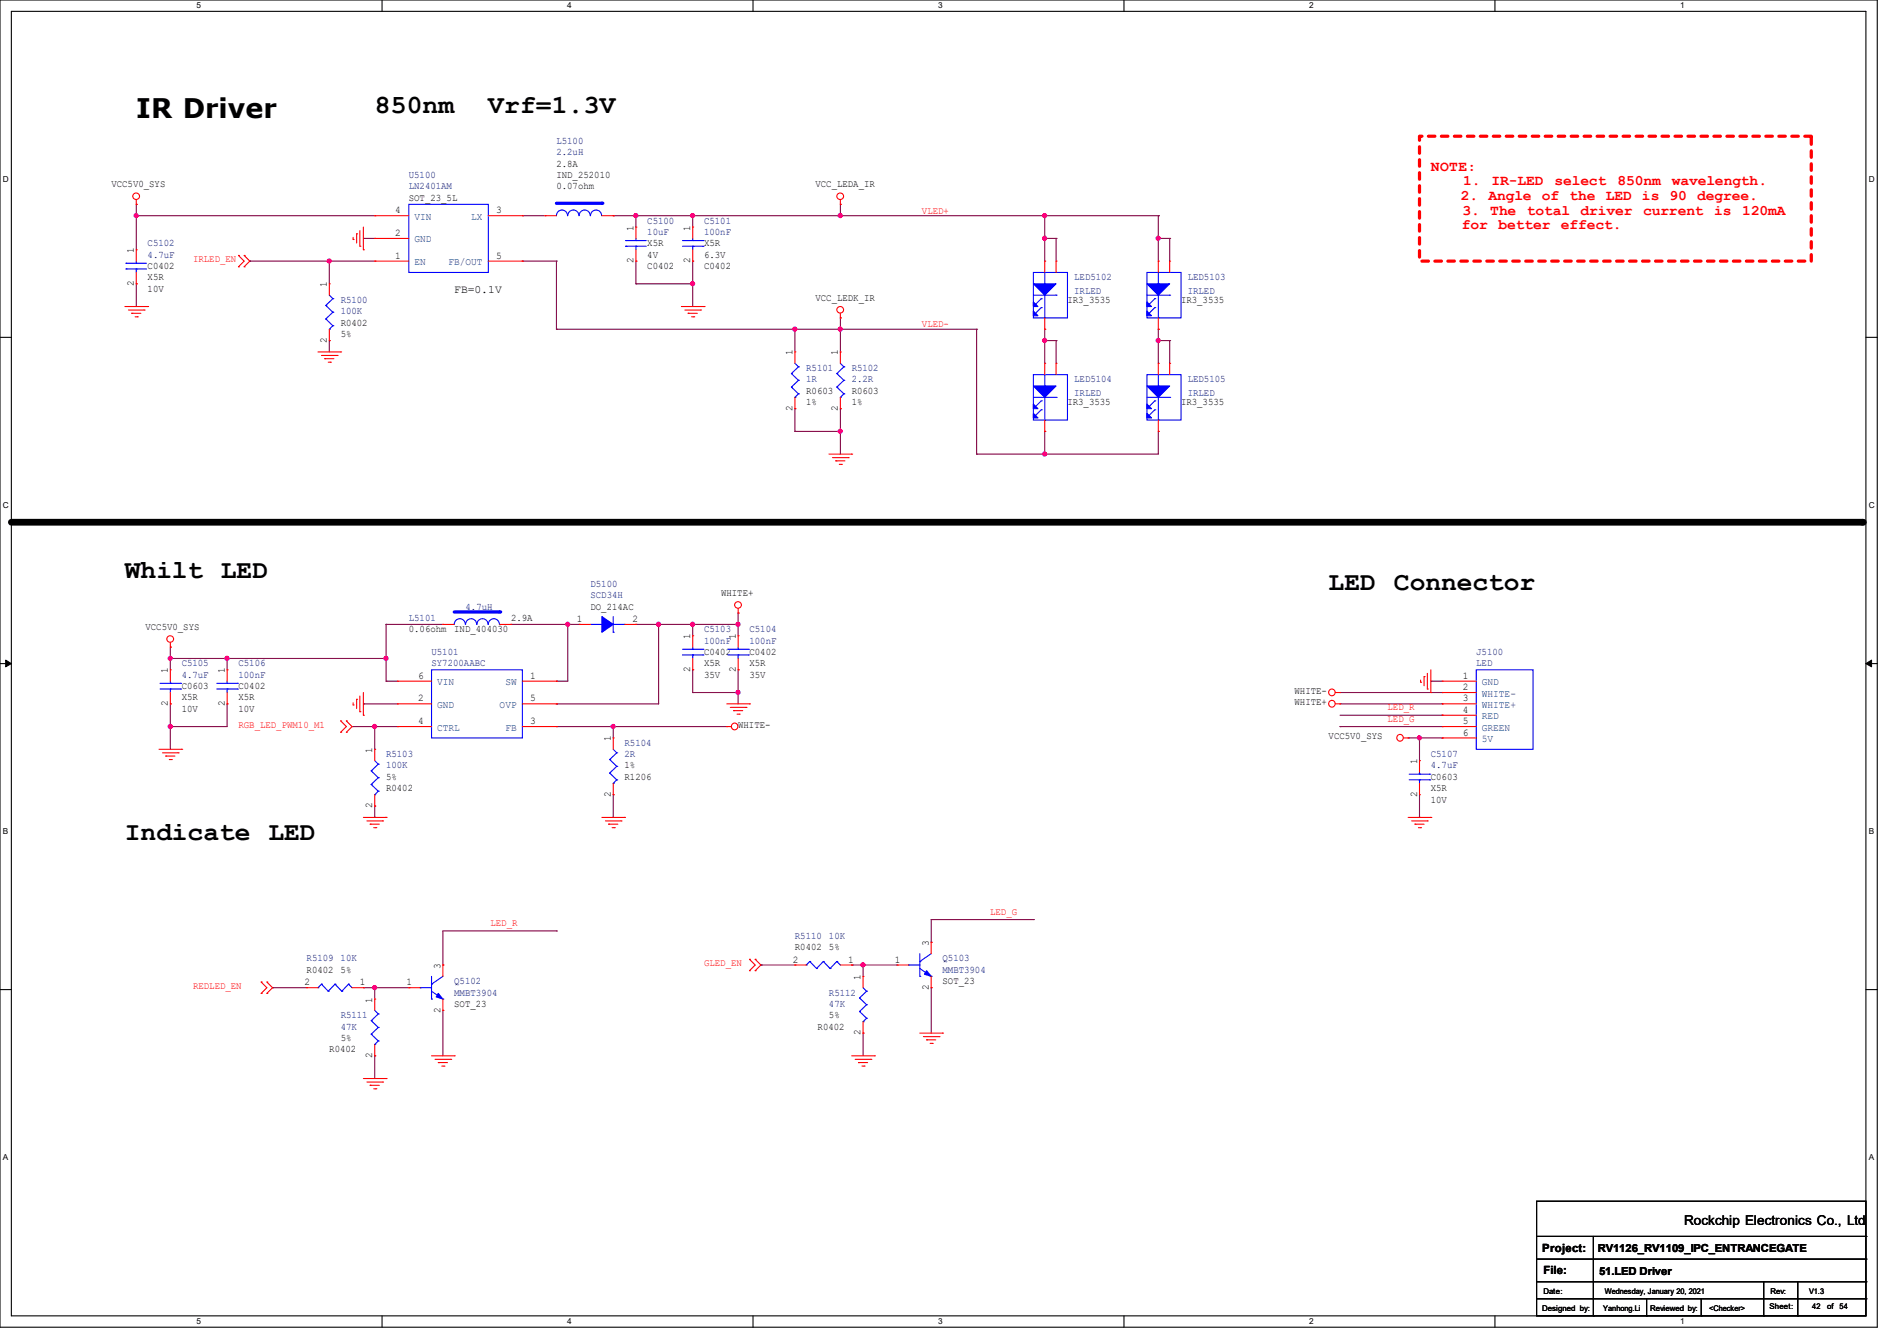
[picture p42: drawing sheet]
<svg xmlns="http://www.w3.org/2000/svg" width="297mm" height="210mm" viewBox="0 0 297 210" stroke-linecap="round" stroke-linejoin="round" font-family="sans-serif">
<defs><g id="words">
<text font-size="4.2" x="21.3" y="18.5">IR Driver</text>
<g font-size="4.1">
<text x="58.7" y="17.7">850nm</text>
<text x="76.5" y="17.7">Vrf=1.3V</text>
<text x="19.6" y="90.6">Whilt LED</text>
<text x="208" y="92.4">LED Connector</text>
<text x="19.6" y="131.5">Indicate LED</text>
</g>
<g font-size="2.3" fill="#f00">
<text x="224" y="26.8">NOTE:</text>
<text x="229.1" y="29">1.</text>
<text x="233.5" y="29">IR-LED</text>
<text x="243.4" y="29">select</text>
<text x="253.2" y="29">850nm</text>
<text x="261.7" y="29">wavelength.</text>
<text x="228.7" y="31.3">2. Angle</text>
<text x="228.9" y="35.9">for</text>
<text x="229" y="33.6">3.</text>
<text x="233.3" y="33.6">The</text>
<text x="234.6" y="35.9">better</text>
<text x="239" y="33.6">total</text>
<text x="241.4" y="31.3">of</text>
<text x="244.4" y="35.9">effect.</text>
<text x="245.7" y="31.3">the LED is 90</text>
<text x="247.5" y="33.6">driver</text>
<text x="257.3" y="33.6">current</text>
<text x="265.7" y="31.3">degree.</text>
<text x="268.4" y="33.6">is</text>
<text x="272.8" y="33.6">120mA</text>
</g>
<text font-size="2.1" x="263.7" y="191.9">Rockchip Electronics Co., Ltd</text>
<g font-size="1.8">
<text x="71.1" y="45.8">FB=0.1V</text>
<text x="241.5" y="196">Project:</text>
<text x="241.6" y="199.6">File:</text>
</g>
<g font-size="1.7">
<text x="250.1" y="196.1">RV1126_RV1109_IPC_ENTRANCEGATE</text>
<text x="250.4" y="199.7">51.LED Driver</text>
</g>
<g font-size="1.6" fill="#000080">
<text x="87.1" y="22.6">L5100</text>
<text x="64" y="27.9">U5100</text>
<text x="64" y="29.7">LN2401AM</text>
<text x="87.1" y="24.3">2.2uH</text>
<text x="101.3" y="35">C5100</text>
<text x="110.2" y="35">C5101</text>
<text x="23.1" y="38.6">C5102</text>
<text x="23.1" y="40.3">4.7uF</text>
<text x="101.3" y="36.8">10uF</text>
<text x="110.2" y="36.8">100nF</text>
<text x="53.3" y="47.5">R5100</text>
<text x="168.2" y="43.9">LED5102</text>
<text x="168.2" y="46">IRLED</text>
<text x="186" y="43.9">LED5103</text>
<text x="186" y="46">IRLED</text>
<text x="53.3" y="49.2">100K</text>
<text x="126.2" y="58.1">R5101</text>
<text x="126.2" y="59.9">1R</text>
<text x="133.3" y="58.1">R5102</text>
<text x="133.3" y="59.9">2.2R</text>
<text x="168.2" y="59.9">LED5104</text>
<text x="186" y="59.9">LED5105</text>
<text x="168.2" y="62">IRLED</text>
<text x="186" y="62">IRLED</text>
<text x="72.9" y="95.5">4.7uH</text>
<text x="92.5" y="91.9">D5100</text>
<text x="92.5" y="93.7">SCD34H</text>
<text x="64" y="97.2">L5101</text>
<text x="110.2" y="99">C5103</text>
<text x="110.2" y="100.8">100nF</text>
<text x="117.3" y="99">C5104</text>
<text x="117.3" y="100.8">100nF</text>
<text x="28.4" y="104.3">C5105</text>
<text x="28.4" y="106.1">4.7uF</text>
<text x="37.3" y="104.3">C5106</text>
<text x="37.3" y="106.1">100nF</text>
<text x="67.6" y="102.6">U5101</text>
<text x="67.6" y="104.3">SY7200AABC</text>
<text x="231.1" y="102.6">J5100</text>
<text x="231.1" y="104.3">LED</text>
<text x="60.5" y="118.6">R5103</text>
<text x="97.8" y="116.8">R5104</text>
<text x="97.8" y="118.6">2R</text>
<text x="224" y="118.6">C5107</text>
<text x="60.5" y="120.4">100K</text>
<text x="224" y="120.4">4.7uF</text>
<text x="124.5" y="147">R5110</text>
<text x="129.8" y="147">10K</text>
<text x="48" y="150.6">R5109</text>
<text x="53.3" y="150.6">10K</text>
<text x="71.1" y="154.1">Q5102</text>
<text x="71.1" y="155.9">MMBT3904</text>
<text x="129.8" y="155.9">R5112</text>
<text x="147.6" y="150.6">Q5103</text>
<text x="147.6" y="152.4">MMBT3904</text>
<text x="53.3" y="159.5">R5111</text>
<text x="53.3" y="161.2">47K</text>
<text x="129.8" y="157.7">47K</text>
</g>
<g font-size="1.6">
<text x="17.4" y="29.3">VCC5V0_SYS</text>
<text x="87.1" y="27.9">IND_252010</text>
<text x="87.1" y="26.1">2.8A</text>
<text x="87.1" y="29.7">0.07ohm</text>
<text x="127.7" y="29.3">VCC_LEDA_IR</text>
<text x="61.9" y="33.4">4</text>
<text x="64" y="31.5">SOT_23_5L</text>
<text x="77.7" y="33.4">3</text>
<text x="21" y="39.7" transform="rotate(-90 21 39.7)">1</text>
<text x="61.9" y="40.5">1</text>
<text x="61.9" y="37">2</text>
<text x="77.7" y="40.5">5</text>
<text x="99.2" y="41.2" transform="rotate(-90 99.2 41.2)">2</text>
<text x="99.2" y="36.1" transform="rotate(-90 99.2 36.1)">1</text>
<text x="101.3" y="38.6">X5R</text>
<text x="101.3" y="40.3">4V</text>
<text x="108.1" y="41.2" transform="rotate(-90 108.1 41.2)">2</text>
<text x="108.1" y="36.1" transform="rotate(-90 108.1 36.1)">1</text>
<text x="110.2" y="38.6">X5R</text>
<text x="110.2" y="40.3">6.3V</text>
<text x="21" y="44.8" transform="rotate(-90 21 44.8)">2</text>
<text x="23.1" y="42.1">C0402</text>
<text x="23.1" y="43.9">X5R</text>
<text x="23.1" y="45.7">10V</text>
<text x="51.2" y="45" transform="rotate(-90 51.2 45)">1</text>
<text x="101.3" y="42.1">C0402</text>
<text x="110.2" y="42.1">C0402</text>
<text x="127.7" y="47.1">VCC_LEDK_IR</text>
<text x="167.1" y="47.5">IR3_3535</text>
<text x="184.9" y="47.5">IR3_3535</text>
<text x="51.2" y="53.7" transform="rotate(-90 51.2 53.7)">2</text>
<text x="53.3" y="51">R0402</text>
<text x="53.3" y="52.8">5%</text>
<text x="124.1" y="55.7" transform="rotate(-90 124.1 55.7)">1</text>
<text x="131.2" y="55.7" transform="rotate(-90 131.2 55.7)">1</text>
<text x="124.1" y="64.3" transform="rotate(-90 124.1 64.3)">2</text>
<text x="126.2" y="61.7">R0603</text>
<text x="126.2" y="63.5">1%</text>
<text x="131.2" y="64.3" transform="rotate(-90 131.2 64.3)">2</text>
<text x="133.3" y="61.7">R0603</text>
<text x="133.3" y="63.5">1%</text>
<text x="167.1" y="63.5">IR3_3535</text>
<text x="184.9" y="63.5">IR3_3535</text>
<text x="92.5" y="95.5">DO_214AC</text>
<text x="112.9" y="93.3">WHITE+</text>
<text x="22.8" y="98.7">VCC5V0_SYS</text>
<text x="64" y="99">0.06ohm</text>
<text x="71.1" y="99">IND_404030</text>
<text x="80" y="97.2">2.9A</text>
<text x="90.3" y="97.4">1</text>
<text x="99" y="97.4">2</text>
<text x="108.1" y="100.1" transform="rotate(-90 108.1 100.1)">1</text>
<text x="115.2" y="100.1" transform="rotate(-90 115.2 100.1)">1</text>
<text x="26.3" y="105.5" transform="rotate(-90 26.3 105.5)">1</text>
<text x="28.4" y="107.9">C0603</text>
<text x="35.2" y="105.5" transform="rotate(-90 35.2 105.5)">1</text>
<text x="37.3" y="107.9">C0402</text>
<text x="65.4" y="106.3">6</text>
<text x="83" y="106.3">1</text>
<text x="108.1" y="105.2" transform="rotate(-90 108.1 105.2)">2</text>
<text x="110.2" y="102.6">C0402</text>
<text x="110.2" y="104.3">X5R</text>
<text x="110.2" y="106.1">35V</text>
<text x="115.2" y="105.2" transform="rotate(-90 115.2 105.2)">2</text>
<text x="117.3" y="102.6">C0402</text>
<text x="117.3" y="104.3">X5R</text>
<text x="117.3" y="106.1">35V</text>
<text x="229" y="106.3">1</text>
<text x="26.3" y="110.6" transform="rotate(-90 26.3 110.6)">2</text>
<text x="28.4" y="109.7">X5R</text>
<text x="28.4" y="111.5">10V</text>
<text x="35.2" y="110.6" transform="rotate(-90 35.2 110.6)">2</text>
<text x="37.3" y="109.7">X5R</text>
<text x="37.3" y="111.5">10V</text>
<text x="65.4" y="109.9">2</text>
<text x="65.4" y="113.4">4</text>
<text x="83" y="113.4">3</text>
<text x="83" y="109.9">5</text>
<text x="115.6" y="114">WHITE-</text>
<text x="202.7" y="108.6">WHITE-</text>
<text x="202.7" y="110.4">WHITE+</text>
<text x="229" y="108.1">2</text>
<text x="229" y="109.9">3</text>
<text x="229" y="111.6">4</text>
<text x="229" y="113.4">5</text>
<text x="58.3" y="117.9" transform="rotate(-90 58.3 117.9)">1</text>
<text x="95.6" y="116.1" transform="rotate(-90 95.6 116.1)">1</text>
<text x="208" y="115.7">VCC5V0_SYS</text>
<text x="221.9" y="119.7" transform="rotate(-90 221.9 119.7)">1</text>
<text x="229" y="115.2">6</text>
<text x="60.5" y="123.9">R0402</text>
<text x="60.5" y="122.1">5%</text>
<text x="95.6" y="124.8" transform="rotate(-90 95.6 124.8)">2</text>
<text x="97.8" y="122.1">R1206</text>
<text x="97.8" y="120.4">1%</text>
<text x="221.9" y="124.8" transform="rotate(-90 221.9 124.8)">2</text>
<text x="224" y="122.1">C0603</text>
<text x="224" y="123.9">X5R</text>
<text x="224" y="125.7">10V</text>
<text x="58.3" y="126.6" transform="rotate(-90 58.3 126.6)">2</text>
<text x="124.5" y="148.8">R0402</text>
<text x="129.8" y="148.8">5%</text>
<text x="145.4" y="148.1" transform="rotate(-90 145.4 148.1)">3</text>
<text x="47.7" y="154.3">2</text>
<text x="48" y="152.4">R0402</text>
<text x="53.3" y="152.4">5%</text>
<text x="56.3" y="154.3">1</text>
<text x="63.7" y="154.3">1</text>
<text x="69" y="151.7" transform="rotate(-90 69 151.7)">3</text>
<text x="124.1" y="150.8">2</text>
<text x="132.8" y="150.8">1</text>
<text x="134.7" y="153.5" transform="rotate(-90 134.7 153.5)">1</text>
<text x="140.1" y="150.8">1</text>
<text x="145.4" y="155" transform="rotate(-90 145.4 155)">2</text>
<text x="147.6" y="154.1">SOT_23</text>
<text x="58.3" y="157" transform="rotate(-90 58.3 157)">1</text>
<text x="69" y="158.6" transform="rotate(-90 69 158.6)">2</text>
<text x="71.1" y="157.7">SOT_23</text>
<text x="128" y="161.2">R0402</text>
<text x="129.8" y="159.5">5%</text>
<text x="51.6" y="164.8">R0402</text>
<text x="53.3" y="163">5%</text>
<text x="58.3" y="165.7" transform="rotate(-90 58.3 165.7)">2</text>
<text x="134.7" y="162.1" transform="rotate(-90 134.7 162.1)">2</text>
</g>
<g font-size="1.6" fill="#004080">
<text x="64.9" y="34.4">VIN</text>
<text x="73.8" y="34.4">LX</text>
<text x="64.9" y="41.5">EN</text>
<text x="64.9" y="38">GND</text>
<text x="70.2" y="41.5">FB/OUT</text>
<text x="68.5" y="107.3">VIN</text>
<text x="79.1" y="107.3">SW</text>
<text x="232" y="107.3">GND</text>
<text x="68.5" y="110.9">GND</text>
<text x="78.2" y="110.9">OVP</text>
<text x="232" y="109.1">WHITE-</text>
<text x="232" y="110.9">WHITE+</text>
<text x="232" y="112.7">RED</text>
<text x="68.5" y="114.4">CTRL</text>
<text x="79.1" y="114.4">FB</text>
<text x="232" y="114.4">GREEN</text>
<text x="232" y="116.2">5V</text>
</g>
<g font-size="1.6" fill="#f00">
<text x="144.4" y="33.4">VLED+</text>
<text x="30.2" y="41.1">IRLED_EN</text>
<text x="144.4" y="51.2">VLED-</text>
<text x="37.3" y="114">RGB_LED_PWM10_M1</text>
<text x="217.2" y="111.2">LED_R</text>
<text x="217.2" y="113">LED_G</text>
<text x="155" y="143.3">LED_G</text>
<text x="76.8" y="145">LED_R</text>
<text x="30.2" y="154.9">REDLED_EN</text>
<text x="110.2" y="151.3">GLED_EN</text>
</g>
<g font-size="1.3">
<text x="30.8" y="1.3">5</text>
<text x="88.8" y="1.3">4</text>
<text x="146.9" y="1.3">3</text>
<text x="205" y="1.3">2</text>
<text x="263.1" y="1.3">1</text>
<text x=".5" y="28.4">D</text>
<text x="292.6" y="28.4">D</text>
<text x=".5" y="79.5">C</text>
<text x="292.6" y="79.5">C</text>
<text x=".5" y="130.6">B</text>
<text x="292.6" y="130.6">B</text>
<text x=".5" y="181.7">A</text>
<text x="292.6" y="181.7">A</text>
<text x="30.8" y="207.4">5</text>
<text x="88.8" y="207.4">4</text>
<text x="146.9" y="207.4">3</text>
<text x="205" y="207.4">2</text>
<text x="263.1" y="207.4">1</text>
</g>
<g font-size="1.2">
<text x="241.6" y="202.6">Date:</text>
<text x="251.2" y="202.6">Wednesday, January 20, 2021</text>
<text x="277.2" y="202.6">Rev:</text>
<text x="283.2" y="202.6">V1.3</text>
<text x="241.5" y="205.3">Designed by:</text>
<text x="251" y="205.3">Yanhong.Li</text>
<text x="258.4" y="205.3">Reviewed by:</text>
<text x="267.6" y="205.3">&lt;Checker&gt;</text>
<text x="277" y="205.1">Sheet:</text>
<text x="283.8" y="205.1">42</text>
<text x="286.1" y="205.1">of</text>
<text x="288" y="205.1">54</text>
</g>
</g></defs>
<path d="M0 0h293.9v207.9h-293.9zM1.8 1.8h290.3v204.3h-290.3z" fill="none" stroke="#000" stroke-width=".17"/>
<g fill="#fff">
<path d="M30.8 .2h.7v1.4h-.7z"/>
<path d="M30.8 206.2h.7v1.4h-.7z"/>
</g>
<path d="M59.8 0v1.8M59.8 206.1v1.8" fill="none" stroke="#000" stroke-width=".17"/>
<g fill="#fff">
<path d="M88.8 .2h.7v1.4h-.7z"/>
<path d="M88.8 206.2h.7v1.4h-.7z"/>
</g>
<path d="M117.9 0v1.8M117.9 206.1v1.8" fill="none" stroke="#000" stroke-width=".17"/>
<g fill="#fff">
<path d="M146.9 .2h.7v1.4h-.7z"/>
<path d="M146.9 206.2h.7v1.4h-.7z"/>
</g>
<path d="M176 0v1.8M176 206.1v1.8" fill="none" stroke="#000" stroke-width=".17"/>
<g fill="#fff">
<path d="M205 .2h.7v1.4h-.7z"/>
<path d="M205 206.2h.7v1.4h-.7z"/>
</g>
<path d="M234.1 0v1.8M234.1 206.1v1.8" fill="none" stroke="#000" stroke-width=".17"/>
<g fill="#fff">
<path d="M263.1 .2h.6v1.4h-.6z"/>
<path d="M263.1 206.2h.6v1.4h-.6z"/>
<path d="M.5 27.3h.9v1.4h-.9z"/>
<path d="M292.6 27.3h.9v1.4h-.9z"/>
<path d="M.5 78.4h.9v1.4h-.9z"/>
<path d="M292.6 78.4h.9v1.4h-.9z"/>
</g>
<path d="M0 52.8h1.8M292.1 52.8h1.8" fill="none" stroke="#000" stroke-width=".17"/>
<g fill="#fff">
<path d="M.5 129.5h.8v1.4h-.8z"/>
<path d="M292.6 129.5h.8v1.4h-.8z"/>
</g>
<path d="M0 103.9h1.8M292.1 103.9h1.8" fill="none" stroke="#000" stroke-width=".17"/>
<path d="M.9 103.4l.9 .5-.9 .5zM292.1 103.9l.9-.5v1z" fill="#000" stroke="#000" stroke-width=".16"/>
<g fill="#fff">
<path d="M.5 180.5h.8v1.4h-.8z"/>
<path d="M292.6 180.5h.8v1.4h-.8z"/>
</g>
<g fill="none" stroke="#000" stroke-width=".17">
<path d="M0 155h1.8M292.1 155h1.8M240.6 188.1h51.5v18h-51.5zM240.6 193.6h51.5M240.6 197.2h51.5M249.5 193.6v12.5M292.1 193.6h.1M292.1 197.2h.1M240.6 200.7h51.5M240.6 203.4h51.5M249.5 206.1h.1M257.8 206.1h.1"/>
<path d="M257.8 203.4v2.7M266.4 206.1h.1M266.4 203.4v2.7M276.1 206.1h.1M276.1 200.7v5.4M281.5 206.1h.1M281.5 200.7v5.4M292.1 200.7h.1M292.1 203.4h.1"/>
</g>
<path d="M222.2 21.3h61.4v19.6h-61.4z" fill="none" stroke="#f00" stroke-width=".51" stroke-dasharray="1 1"/>
<path d="M1.8 81.8h289.8" fill="none" stroke="#000" stroke-width="1.1"/>
<circle cx="291.6" cy="81.8" r=".53" fill="#000"/>
<g fill="none" stroke="#800040" stroke-width=".17">
<path d="M21.3 33.8h.1M21.3 32h.1M21.3 33.8h37.4M21.3 32v7.1M56.9 37.3h.1M56.9 37.3h1.8M81.8 33.8h.1M81.8 33.8h3.5M96 33.8h.1M96 33.8h85.4M99.6 33.8h.1M99.6 33.8v1.8"/>
<path d="M108.5 33.8h.1M108.5 33.8v1.8M131.6 32h.1M131.6 32v1.8M163.6 33.8h.1M163.6 37.3h.1M163.6 37.3h1.8M163.6 33.8v7.1M165.4 37.3h.1M165.4 37.3v3.6M181.4 37.3h.1M181.4 33.8h.1"/>
<path d="M181.4 37.3h1.7M181.4 33.8v7.1M183.1 37.3h.1M183.1 37.3v3.6M21.3 44.4h.1M21.3 44.4v3.6M39.1 40.9h.1M39.1 40.9h19.6M51.6 40.9h.1M51.6 53.3h.1M51.6 40.9v3.5M51.6 53.3v1.8"/>
<path d="M81.8 40.9h.1M81.8 40.9h5.3M87.1 40.9h.1M87.1 51.6h.1M87.1 51.6h65.8M87.1 40.9v10.7M99.6 40.9h.1M99.6 44.4h.1M99.6 40.9v3.5M99.6 44.4h8.9M108.5 44.4h.1M108.5 40.9h.1"/>
<path d="M108.5 40.9v7.1M124.5 51.6h.1M124.5 51.6v3.5M131.6 51.6h.1M131.6 49.8h.1M131.6 49.8v5.3M152.9 51.6h.1M152.9 51.6v19.5M163.6 51.6h.1M163.6 53.3h.1M163.6 51.6v5.3M163.6 53.3h1.8"/>
<path d="M165.4 53.3h.1M165.4 53.3v3.6M181.4 51.6h.1M181.4 53.3h.1M181.4 51.6v5.3M181.4 53.3h1.7M183.1 53.3h.1M183.1 53.3v3.6M124.5 64h.1M124.5 67.6h.1M124.5 64v3.6M124.5 67.6h7.1"/>
<path d="M131.6 67.6h.1M131.6 64h.1M131.6 64v7.1M152.9 71.1h.1M163.6 67.6h.1M163.6 71.1h.1M163.6 67.6v3.5M181.4 67.6h.1M181.4 67.6v3.5h-28.5M60.5 97.8h.1M60.5 97.8v8.9M60.5 97.8h8.8"/>
<path d="M80 97.8h.1M80 97.8h10.7M88.9 97.8h.1M88.9 97.8v8.9h-1.8M99.6 97.8h.1M99.6 97.8h16M103.1 97.8h.1M103.1 97.8v12.4h-16M108.5 97.8h.1M108.5 97.8v1.8M115.6 97.8h.1M115.6 96h.1"/>
<path d="M115.6 96v3.6M26.7 101.3h.1M26.7 103.1h.1M26.7 110.2h.1M26.7 113.8h.1M26.7 101.3v3.6M26.7 110.2v7.1M26.7 103.1h33.8M35.6 103.1h.1M35.6 110.2h.1M35.6 103.1v1.8M35.6 110.2v3.6h-8.9"/>
<path d="M55.1 113.8h.1M55.1 113.8h7.1M56.9 110.2h.1M56.9 110.2h5.3M58.7 113.8h.1M58.7 113.8v3.5M60.5 103.1h.1M60.5 106.7h.1M60.5 106.7h1.7M87.1 113.8h.1M87.1 106.7h.1M87.1 110.2h.1"/>
<path d="M87.1 113.8h26.7M96 113.8h.1M96 113.8v1.8M108.5 104.9h.1M108.5 108.5h.1M108.5 104.9v3.6M108.5 108.5h7.1M115.6 104.9h.1M115.6 108.5h.1M115.6 104.9v5.3M209.8 113.8h.1M209.8 113.8h16"/>
<path d="M209.8 110.2h16M209.8 108.5h16M209.8 112h16M220.5 115.6h5.3M222.2 115.6h.1M222.2 115.6v3.5M224 106.7h.1M224 106.7h1.8M225.8 108.5h.1M225.8 110.2h.1M225.8 112h.1M225.8 115.6h.1"/>
<path d="M58.7 126.2h.1M58.7 126.2v1.8M96 124.5h.1M96 124.5v3.5M222.2 128h.1M222.2 124.5v3.5M42.7 154.7h.1M42.7 154.7h5.3M56.9 154.7h.1M56.9 154.7h7.1M58.7 154.7h.1M58.7 154.7v1.8"/>
<path d="M69.3 158.2h.1M69.3 151.1h.1M69.3 158.2v7.2M87.1 145.8h.1M87.1 145.8h-17.8v5.3M119.1 151.1h.1M119.1 151.1h5.4M133.3 151.1h.1M133.3 151.1h7.2M135.1 151.1h.1M135.1 151.1v1.8M145.8 154.7h.1"/>
<path d="M145.8 147.6h.1M145.8 154.7v7.1M161.8 144h.1M161.8 144h-16v3.6M58.7 165.4h.1M58.7 165.4v3.5M135.1 161.8h.1M135.1 161.8v3.6"/>
</g>
<g fill="#f0f" stroke="#f0f" stroke-width=".17">
<circle cx="131.6" cy="33.8" r=".32"/>
<circle cx="163.6" cy="33.8" r=".32"/>
<circle cx="131.6" cy="51.5" r=".32"/>
<circle cx="26.6" cy="103.1" r=".32"/>
<circle cx="60.4" cy="103.1" r=".32"/>
<circle cx="35.5" cy="103.1" r=".32"/>
<circle cx="26.6" cy="113.8" r=".32"/>
<circle cx="58.7" cy="113.8" r=".32"/>
<circle cx="96" cy="113.8" r=".32"/>
<circle cx="88.9" cy="97.8" r=".32"/>
<circle cx="103.1" cy="97.8" r=".32"/>
<circle cx="115.5" cy="97.8" r=".32"/>
<circle cx="108.4" cy="97.8" r=".32"/>
<circle cx="115.5" cy="108.4" r=".32"/>
<circle cx="58.7" cy="154.7" r=".32"/>
<circle cx="135.1" cy="151.1" r=".32"/>
<circle cx="163.6" cy="37.3" r=".32"/>
<circle cx="181.3" cy="37.3" r=".32"/>
<circle cx="163.6" cy="53.3" r=".32"/>
<circle cx="181.3" cy="53.3" r=".32"/>
<circle cx="163.6" cy="71.1" r=".32"/>
<circle cx="124.4" cy="51.5" r=".32"/>
<circle cx="131.6" cy="67.5" r=".32"/>
<circle cx="108.4" cy="33.8" r=".32"/>
<circle cx="51.5" cy="40.9" r=".32"/>
<circle cx="21.3" cy="33.8" r=".32"/>
<circle cx="99.5" cy="33.8" r=".32"/>
<circle cx="108.4" cy="44.4" r=".32"/>
<circle cx="222.2" cy="115.5" r=".32"/>
</g>
<g fill="none" stroke="#f00" stroke-width=".17">
<path d="M21.3 32h.1M21.3 31.3v.7M55.3 37.5h.1M55.3 37.2v.3M55.8 36.6h.1M55.8 36.6v1.5M56.3 38.6h.1M56.3 36.1v2.5M56.9 39.1h.1M56.9 35.6v3.5M131.6 32h.1M131.6 31.3v.7"/>
<path d="M19.6 48h3.5M20.1 48.6h2.5M20.6 49.1h.1M20.6 49.1h1.5M21.2 49.6h.3M21.5 49.6h.1M22.6 48.6h.1M23.1 48h.1M37.3 40h.1M37.3 41.8h.1M37.3 40l.9 .9-.9 .9M38.2 41.8h.1"/>
<path d="M38.2 40h.1M38.2 40l.9 .9-.9 .9M49.8 55.1h3.5M50.3 55.7h2.5M50.8 56.2h.1M50.8 56.2h1.5M51.4 56.7h.3M51.7 56.7h.1M52.8 55.7h.1M53.3 55.1h.1M106.7 48h3.5M107.2 48.6h2.5"/>
<path d="M107.7 49.1h.1M107.7 49.1h1.5M108.3 49.6h.3M108.6 49.6h.1M109.7 48.6h.1M110.2 48h.1M131.6 49.8h.1M131.6 49.1v.7M129.8 71.1h3.5M130.3 71.7h2.5M130.9 72.2h.1M130.9 72.2h1.4"/>
<path d="M131.4 72.7h.3M131.7 72.7h.1M132.8 71.7h.1M133.3 71.1h.1M115.6 96h.1M115.6 95.3v.7M24.9 117.3h3.5M25.4 117.9h2.5M26 118.4h.1M26 118.4h1.4M26.5 119h.3M26.7 101.3h.1"/>
<path d="M26.7 104.9h.1M26.7 110.2h.1M26.7 100.6v.7M26.7 104.9v1.8M26.7 108.5v1.7M26.8 119h.1M27.9 117.9h.1M28.4 117.3h.1M53.3 112.9h.1M53.3 114.7h.1M53.3 112.9l.9 .9-.9 .9M54.2 114.7h.1"/>
<path d="M54.2 112.9h.1M54.2 112.9l.9 .9-.9 .9M55.3 110.4h.1M55.3 110.1v.3M55.8 109.5h.1M55.8 109.5v1.5M56.3 111.5h.1M56.3 109v2.5M56.9 112h.1M56.9 108.5v3.5M113.8 113.8h.1M113.8 113.8h.7"/>
<path d="M113.8 110.2h3.5M114.3 110.8h2.5M114.9 111.3h.1M114.9 111.3h1.4M115.4 111.8h.3M115.7 111.8h.1M116.8 110.8h.1M117.3 110.2h.1M209.1 110.2h.7M209.1 108.5h.7M209.8 108.5h.1M209.8 110.2h.1"/>
<path d="M219.8 115.6h.7M220.5 115.6h.1M222.4 106.8h.1M222.4 106.5v.3M223 106h.1M223 106v1.4M223.5 107.9h.1M223.5 105.5v2.4M224 108.5h.1M224 104.9v3.6M56.9 128h3.6M57.4 128.6h2.5"/>
<path d="M58 129.1h.1M58 129.1h1.4M58.5 129.6h.3M58.8 129.6h.1M59.9 128.6h.1M60.5 128h.1M94.2 128h3.6M94.8 128.6h2.4M95.3 129.1h.1M95.3 129.1h1.4M95.8 129.6h.4M96.2 129.6h.1"/>
<path d="M97.2 128.6h.1M97.8 128h.1M220.5 128h3.5M221 128.6h2.5M221.5 129.1h.1M221.5 129.1h1.5M222.1 129.6h.3M222.4 129.6h.1M223.5 128.6h.1M224 128h.1M40.9 153.8h.1M40.9 155.6h.1"/>
<path d="M40.9 153.8l.9 .9-.9 .9M41.8 155.6h.1M41.8 153.8h.1M41.8 153.8l.9 .9-.9 .9M117.3 150.2h.1M117.3 152h.1M117.3 150.2l.9 .9-.9 .9M118.2 152h.1M118.2 150.2h.1M118.2 150.2l.9 .9-.9 .9M56.9 168.9h3.6M57.4 169.5h2.5"/>
<path d="M58 170h.1M58 170h1.4M58.5 170.5h.3M58.8 170.5h.1M59.9 169.5h.1M60.5 168.9h.1M67.6 165.4h3.5M68.1 165.9h2.5M68.6 166.4h.1M68.6 166.4h1.5M69.2 167h.3M69.5 167h.1"/>
<path d="M70.6 165.9h.1M71.1 165.4h.1M133.3 165.4h3.6M133.9 165.9h2.5M134.4 166.4h.1M134.4 166.4h1.4M135 167h.3M135.3 167h.1M136.4 165.9h.1M136.9 165.4h.1M144 161.8h3.6M144.6 162.3h2.4"/>
<path d="M145.1 162.9h.1M145.1 162.9h1.4M145.6 163.4h.4M146 163.4h.1M147 162.3h.1M147.6 161.8h.1"/>
<circle cx="21.3" cy="30.7" r=".52"/>
<circle cx="131.6" cy="30.7" r=".52"/>
<circle cx="131.6" cy="48.5" r=".52"/>
<circle cx="115.6" cy="94.7" r=".52"/>
<circle cx="26.7" cy="100.1" r=".52"/>
<circle cx="115" cy="113.8" r=".52"/>
<circle cx="208.5" cy="108.4" r=".52"/>
<circle cx="208.5" cy="110.2" r=".52"/>
<circle cx="219.2" cy="115.5" r=".52"/>
</g>
<path d="M87.1 33.8a.87 .87 0 0 1 .9-.9 .87 .87 0 0 1 .9 .9M88.9 33.8a.87 .87 0 0 1 .9-.9 .87 .87 0 0 1 .8 .9M90.7 33.8a.87 .87 0 0 1 .8-.9 .87 .87 0 0 1 .9 .9M92.5 33.8a.87 .87 0 0 1 .8-.9 .87 .87 0 0 1 .9 .9M25.1 107.9h3.2M25.1 107h3.2M26.7 107h.1M26.7 107.9h.1M26.7 106.7v.3M26.7 107.9v.6M28.3 107.9h.1M28.3 107h.1" fill="none" stroke="#00f" stroke-width=".17"/>
<path d="M87.1 31.8h7.1" fill="none" stroke="#00f" stroke-width=".51"/>
<circle cx="94.2" cy="31.8" r=".25" fill="#00f"/>
<g fill="none" stroke="#f00" stroke-width=".17">
<path d="M85.3 33.8h.1M85.3 33.8h1.8M94.2 33.8h1.8M96 33.8h.1M131.6 55.1h.1M131.6 55.1v1.8M163.6 40.9h.1M163.6 51.6h.1M163.6 40.9v1.8M163.6 49.8v1.8M165.4 40.9h.1M165.4 40.9v1.8"/>
<path d="M131.6 64h.1M131.6 62.2v1.8M108.5 99.6h.1M108.5 99.6v1.7M62.2 110.2h.1M62.2 113.8h.1M62.2 106.7h.1M62.2 106.7h5.4M62.2 110.2h5.4M62.2 113.8h5.4M81.8 106.7h5.3M81.8 110.2h5.3"/>
<path d="M81.8 113.8h5.3M87.1 106.7h.1M87.1 113.8h.1M87.1 110.2h.1M96 115.6h.1M96 115.6v1.7M108.5 104.9h.1M108.5 103.1v1.8M222.2 119.1h.1M222.2 119.1v1.8M225.8 106.7h.1M225.8 108.5h.1"/>
<path d="M225.8 110.2h.1M225.8 112h.1M225.8 113.8h.1M225.8 115.6h.1M225.8 106.7h5.3M225.8 110.2h5.3M225.8 113.8h5.3M225.8 108.5h5.3M225.8 112h5.3M225.8 115.6h5.3M96 124.5h.1M96 122.7v1.8"/>
<path d="M222.2 124.5h.1M222.2 122.7v1.8M58.7 156.5h.1M58.7 156.5v1.7M124.5 151.1h.1M124.5 151.1h1.7M131.6 151.1h1.7M133.3 151.1h.1M135.1 152.9h.1M135.1 152.9v1.8M140.5 151.1h.1M140.5 151.1h1.7"/>
<path d="M145.8 154.7h.1M145.8 147.6h.1M145.8 147.6v1.8M145.8 152.9v1.8M58.7 165.4h.1M58.7 163.6v1.8M135.1 161.8h.1M135.1 160v1.8"/>
</g>
<g fill="none" stroke="#00f" stroke-width=".17">
<path d="M131 58.5h.1M131 58.5l1.1 1.1M131.6 56.9l.5 .5M132.1 57.4h.1M132.1 59.6h.1M132.1 57.4l-1.1 1.1M132.1 59.6l-1.1 1M161.8 42.7h5.3v7.1h-5.3zM161.8 46.2h3.6M163 46.8h.1M163 48.2h.1M163 46.8l-.9 .9"/>
<path d="M163 48.2l-.9 .9M163.6 44.4h.1M163.6 49.8h.1M163.6 42.7v1.7M163.6 46.2v3.6M165.4 46.2h.1M131 60.6h.1M131 60.6l1.1 1.1M131.6 62.2h.1M132.1 61.7h.1M132.1 61.7l-.5 .5M71.1 97.8a.87 .87 0 0 1 .9-.9 .87 .87 0 0 1 .9 .9"/>
<path d="M72.9 97.8a.87 .87 0 0 1 .9-.9 .87 .87 0 0 1 .8 .9M74.7 97.8a.87 .87 0 0 1 .8-.9 .87 .87 0 0 1 .9 .9M76.5 97.8a.87 .87 0 0 1 .8-.9 .87 .87 0 0 1 .9 .9M67.6 104.9h14.2v10.7h-14.2zM95.5 119h.1M95.5 119l1.1 1M96 117.3l.6 .6M96.6 117.9h.1M96.6 117.9l-1.1 1.1M106.8 102.6h3.3M106.8 101.7h3.3M108.5 101.7h.1"/>
<path d="M108.5 102.6h.1M108.5 101.3v.4M108.5 102.6v.5M110.1 102.6h.1M110.1 101.7h.1M231.1 104.9h8.9v12.4h-8.9zM95.5 121.1h.1M95.5 121.1l1.1 1M96 122.7h.1M96.6 120h.1M96.6 122.1h.1M96.6 120l-1.1 1.1"/>
<path d="M96.6 122.1l-.6 .6M220.6 122.1h3.3M220.6 121.2h3.3M222.2 121.2h.1M222.2 122.1h.1M222.2 120.9v.3M222.2 122.1v.6M223.9 122.1h.1M223.9 121.2h.1M58.1 159.9h.1M58.1 159.9l1.1 1M58.7 158.2l.5 .6"/>
<path d="M59.2 158.8h.1M59.2 158.8l-1.1 1.1M126.2 151.1h.1M126.8 150.6h.1M126.8 150.6l1 1.1M126.8 150.6l-.6 .5M127.8 151.7h.1M128.9 150.6h.1M128.9 150.6l1.1 1.1M128.9 150.6l-1.1 1.1M130 151.7h.1M131 150.6h.1"/>
<path d="M131 150.6l.6 .5M131 150.6l-1 1.1M134.6 156.3h.1M134.6 158.4h.1M134.6 156.3l1.1 1.1M134.6 158.4l1.1 1.1M135.1 154.7l.6 .5M135.7 155.2h.1M135.7 157.4h.1M135.7 159.5h.1M135.7 155.2l-1.1 1.1M135.7 157.4l-1.1 1"/>
<path d="M135.7 159.5l-.6 .5M142.2 151.1h.1M142.2 151.1h1.8M144 150.6h.1M144 152.9h.1M144 151.7l1.8 1.2M144 149.4v3.5M145.8 152.9h.1M145.8 149.4l-1.8 1.2M58.1 162h.1M58.1 162l1.1 1M58.7 163.6h.1"/>
<path d="M59.2 160.9h.1M59.2 163h.1M59.2 160.9l-1.1 1.1M59.2 163l-.5 .6M135.1 160h.1"/>
</g>
<g fill="#00f" stroke="#00f" stroke-width=".17">
<path d="M145.1 152l.7 .9-1.1-.3z"/>
<path d="M161.8 44.4h3.6l-1.8 1.8z"/>
<path d="M161.8 47.3l.7 .7h-.7z"/>
<path d="M161.8 48.7l.7 .7h-.7z"/>
</g>
<path d="M71.1 95.8h7.1" fill="none" stroke="#00f" stroke-width=".51"/>
<circle cx="78.2" cy="95.8" r=".25" fill="#00f"/>
<g fill="none" stroke="#f00" stroke-width=".17">
<path d="M21.3 39.1h.1M21.3 39.1v1.8M58.7 37.3h.1M58.7 33.8h.1M58.7 37.3h5.3M58.7 33.8h5.3M76.5 33.8h5.3M81.8 33.8h.1M99.6 35.6h.1M99.6 35.6v1.7M99.6 39.1v1.8M108.5 35.6h.1"/>
<path d="M108.5 35.6v1.7M108.5 39.1v1.8M21.3 44.4h.1M21.3 42.7v1.7M51.6 44.4h.1M51.6 53.3h.1M51.6 44.4v1.8M51.6 51.6v1.7M58.7 40.9h.1M58.7 40.9h5.3M76.5 40.9h5.3M81.8 40.9h.1"/>
<path d="M99.6 40.9h.1M108.5 40.9h.1M124.5 55.1h.1M124.5 55.1v1.8M163.6 56.9h.1M163.6 56.9v1.8M165.4 56.9h.1M165.4 56.9v1.8M181.4 40.9h.1M181.4 51.6h.1M181.4 56.9h.1M181.4 40.9v1.8"/>
<path d="M181.4 49.8v1.8M181.4 56.9v1.8M183.1 40.9h.1M183.1 56.9h.1M183.1 40.9v1.8M183.1 56.9v1.8M124.5 64h.1M124.5 62.2v1.8M163.6 67.6h.1M163.6 65.8v1.8M181.4 67.6h.1M181.4 65.8v1.8"/>
<path d="M69.3 97.8h.1M69.3 97.8h1.8M78.2 97.8h1.8M80 97.8h.1M90.7 97.8h.1M90.7 97.8h1.8M97.8 97.8h1.8M99.6 97.8h.1M115.6 99.6h.1M115.6 99.6v1.7M35.6 104.9h.1M35.6 110.2h.1"/>
<path d="M35.6 104.9v1.8M35.6 108.5v1.7M58.7 117.3h.1M58.7 117.3v1.8M115.6 104.9h.1M115.6 103.1v1.8M58.7 126.2h.1M58.7 124.5v1.7M48 154.7h.1M48 154.7h1.8M55.1 154.7h1.8M56.9 154.7h.1"/>
<path d="M64 154.7h.1M64 154.7h1.8M69.3 158.2h.1M69.3 151.1h.1M69.3 151.1v1.8M69.3 156.5v1.7"/>
</g>
<g fill="none" stroke="#00f" stroke-width=".17">
<path d="M64 32h12.5v10.7h-12.5zM98 38.6h.1M98 37.7h.1M98 38.6h3.2M98 37.7h3.2M99.6 37.7h.1M99.6 38.6h.1M99.6 37.3v.4M99.6 38.6v.5M106.8 38.6h3.3M106.8 37.7h3.3M108.5 37.7h.1"/>
<path d="M108.5 38.6h.1M108.5 37.3v.4M108.5 38.6v.5M110.1 38.6h.1M110.1 37.7h.1M19.7 42.1h.1M19.7 41.2h.1M19.7 42.1h3.2M19.7 41.2h3.2M21.3 41.2h.1M21.3 42.1h.1M21.3 40.9v.3"/>
<path d="M21.3 42.1v.6M51 47.8h.1M51 50h.1M51 47.8l1.1 1.1M51 50l1.1 1M51.6 51.6h.1M51.6 46.2l.5 .6M52.1 46.8h.1M52.1 48.9h.1M52.1 51h.1M52.1 46.8l-1.1 1M52.1 48.9l-1.1 1.1"/>
<path d="M52.1 51l-.5 .6M123.9 58.5h.1M123.9 58.5l1.1 1.1M124.5 56.9l.5 .5M125 57.4h.1M125 59.6h.1M125 57.4l-1.1 1.1M125 59.6l-1.1 1M161.8 58.7h5.3v7.1h-5.3zM163.6 58.7v1.8M179.6 42.7h5.3v7.1h-5.3zM179.6 58.7h5.3v7.1h-5.3z"/>
<path d="M179.6 46.2h3.5M180.8 46.8h.1M180.8 48.2h.1M180.8 46.8l-.9 .9M180.8 48.2l-.9 .9M181.4 44.4h.1M181.4 49.8h.1M181.4 42.7v1.7M181.4 46.2v3.6M181.4 58.7v1.8M183.1 46.2h.1M123.9 60.6h.1"/>
<path d="M123.9 60.6l1.1 1.1M124.5 62.2h.1M125 61.7h.1M125 61.7l-.5 .5M161.8 62.2h3.6M163 62.8h.1M163 64.2h.1M163 62.8l-.9 .9M163 64.2l-.9 .9M163.6 60.5h.1M163.6 65.8h.1M163.6 62.2v3.6"/>
<path d="M165.4 62.2h.1M179.6 62.2h3.5M180.8 62.8h.1M180.8 64.2h.1M180.8 62.8l-.9 .9M180.8 64.2l-.9 .9M181.4 60.5h.1M181.4 65.8h.1M181.4 62.2v3.6M183.1 62.2h.1M92.5 97.8h1.7M94.2 97.8h.1"/>
<path d="M96 99h.1M96 96.6v2.4M96 97.8h1.8M97.8 97.8h.1M34 107.9h3.2M34 107h3.2M35.6 107h.1M35.6 107.9h.1M35.6 106.7v.3M35.6 107.9v.6M37.2 107.9h.1M37.2 107h.1"/>
<path d="M58.7 119.1l.5 .6M59.2 119.7h.1M59.2 119.7l-1.1 1M114 102.6h3.2M114 101.7h3.2M115.6 101.7h.1M115.6 102.6h.1M115.6 101.3v.4M115.6 102.6v.5M117.2 102.6h.1M117.2 101.7h.1M58.1 120.7h.1"/>
<path d="M58.1 122.9h.1M58.1 120.7l1.1 1.1M58.1 122.9l1.1 1M58.7 124.5h.1M59.2 121.8h.1M59.2 123.9h.1M59.2 121.8l-1.1 1.1M59.2 123.9l-.5 .6M49.8 154.7h.1M50.3 154.1h.1M50.3 154.1l1.1 1.1M50.3 154.1l-.5 .6"/>
<path d="M51.4 155.2h.1M52.5 154.1h.1M52.5 154.1l1 1.1M52.5 154.1l-1.1 1.1M53.5 155.2h.1M54.6 154.1h.1M54.6 154.1l.5 .6M54.6 154.1l-1.1 1.1M65.8 154.7h.1M65.8 154.7h1.8M67.6 154.1h.1M67.6 156.5h.1"/>
<path d="M67.6 155.2l1.7 1.3M67.6 152.9v3.6M69.3 156.5h.1M69.3 152.9l-1.7 1.2"/>
</g>
<g fill="#00f" stroke="#00f" stroke-width=".17">
<path d="M179.6 44.4h3.5l-1.7 1.8z"/>
<path d="M179.6 47.3l.7 .7h-.7z"/>
<path d="M179.6 48.7l.7 .7h-.7z"/>
<path d="M179.6 60.5h3.5l-1.7 1.7z"/>
<path d="M179.6 63.3l.7 .7h-.7z"/>
<path d="M179.6 64.7l.7 .7h-.7z"/>
<path d="M68.6 155.6l.7 .9-1-.4z"/>
<path d="M161.8 60.5h3.6l-1.8 1.7z"/>
<path d="M161.8 63.3l.7 .7h-.7z"/>
<path d="M161.8 64.7l.7 .7h-.7z"/>
<path d="M94.2 96.6l1.8 1.2-1.8 1.2z" fill-rule="evenodd"/>
</g>
<g fill="#f0f" stroke="#f0f" stroke-width=".17">
<circle cx="131.6" cy="33.8" r=".32"/>
<circle cx="163.6" cy="33.8" r=".32"/>
<circle cx="131.6" cy="51.5" r=".32"/>
<circle cx="26.6" cy="103.1" r=".32"/>
<circle cx="60.4" cy="103.1" r=".32"/>
<circle cx="35.5" cy="103.1" r=".32"/>
<circle cx="26.6" cy="113.8" r=".32"/>
<circle cx="58.7" cy="113.8" r=".32"/>
<circle cx="96" cy="113.8" r=".32"/>
<circle cx="88.9" cy="97.8" r=".32"/>
<circle cx="103.1" cy="97.8" r=".32"/>
<circle cx="115.5" cy="97.8" r=".32"/>
<circle cx="108.4" cy="97.8" r=".32"/>
<circle cx="115.5" cy="108.4" r=".32"/>
<circle cx="58.7" cy="154.7" r=".32"/>
<circle cx="135.1" cy="151.1" r=".32"/>
<circle cx="163.6" cy="37.3" r=".32"/>
<circle cx="181.3" cy="37.3" r=".32"/>
<circle cx="163.6" cy="53.3" r=".32"/>
<circle cx="181.3" cy="53.3" r=".32"/>
<circle cx="163.6" cy="71.1" r=".32"/>
<circle cx="124.4" cy="51.5" r=".32"/>
<circle cx="131.6" cy="67.5" r=".32"/>
<circle cx="108.4" cy="33.8" r=".32"/>
<circle cx="51.5" cy="40.9" r=".32"/>
<circle cx="21.3" cy="33.8" r=".32"/>
<circle cx="99.5" cy="33.8" r=".32"/>
<circle cx="108.4" cy="44.4" r=".32"/>
<circle cx="222.2" cy="115.5" r=".32"/>
</g>
<use href="#words"/>
</svg>
